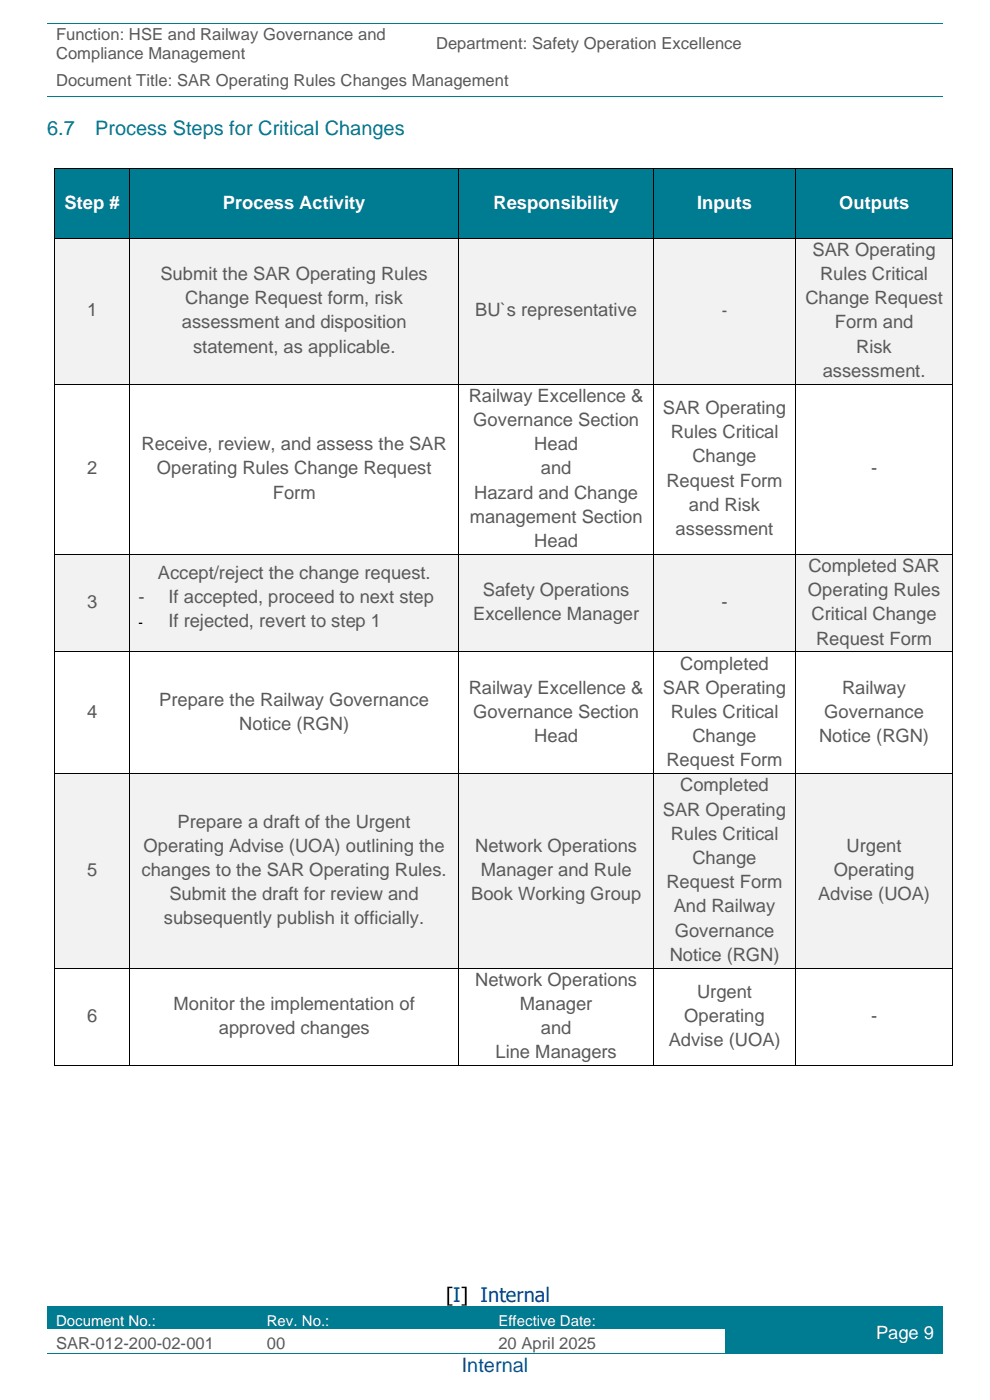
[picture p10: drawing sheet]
<svg xmlns="http://www.w3.org/2000/svg" width="210mm" height="297mm" viewBox="0 0 210 297" stroke-linecap="round" stroke-linejoin="round" font-family="sans-serif">
<defs><g id="words">
<g font-size="4.2" fill="#007c92">
<text x="10" y="28.6">6.7</text>
<text x="20.2" y="28.6">Process Steps for Critical Changes</text>
</g>
<text font-size="4.2" x="94.5" y="276.2">[I] Internal</text>
<text font-size="4.2" fill="#085393" x="97.9" y="291.2">Internal</text>
<g font-size="3.9" fill="#fff">
<text x="13.7" y="44.2">Step #</text>
<text x="47.3" y="44.2">Process Activity</text>
<text x="104.7" y="44.2">Responsibility</text>
<text x="147.9" y="44.2">Inputs</text>
<text x="178" y="44.2">Outputs</text>
<text x="185.8" y="284.1">Page 9</text>
</g>
<g font-size="3.9" fill="#595959">
<text x="34" y="59.4">Submit the SAR Operating Rules</text>
<text x="172.4" y="54.3">SAR Operating</text>
<text x="174" y="59.4">Rules Critical</text>
<text x="39.3" y="64.5">Change Request form, risk</text>
<text x="170.9" y="64.5">Change Request</text>
<text x="18.5" y="67.1">1</text>
<text x="38.6" y="69.6">assessment and disposition</text>
<text x="100.8" y="67.1">BU`s representative</text>
<text x="177.1" y="69.6">Form and</text>
<text x="40.9" y="74.8">statement, as applicable.</text>
<text x="181.7" y="74.8">Risk</text>
<text x="174.5" y="79.9">assessment.</text>
<text x="99.4" y="85.2">Railway Excellence &amp;</text>
<text x="140.6" y="87.8">SAR Operating</text>
<text x="30" y="95.5">Receive, review, and assess the SAR</text>
<text x="100.4" y="90.3">Governance Section</text>
<text x="113.4" y="95.5">Head</text>
<text x="142.3" y="92.9">Rules Critical</text>
<text x="18.5" y="100.6">2</text>
<text x="33.3" y="100.6">Operating Rules Change Request</text>
<text x="114.7" y="100.6">and</text>
<text x="146.9" y="98.1">Change</text>
<text x="184.8" y="100.6">-</text>
<text x="57.9" y="105.8">Form</text>
<text x="100.6" y="105.8">Hazard and Change</text>
<text x="141.4" y="103.2">Request Form</text>
<text x="99.6" y="110.9">management Section</text>
<text x="143.3" y="113.5">assessment</text>
<text x="146.1" y="108.3">and Risk</text>
<text x="113.4" y="116.1">Head</text>
<text x="33.5" y="122.9">Accept/reject the change request.</text>
<text x="171.5" y="121.3">Completed SAR</text>
<text x="18.5" y="129">3</text>
<text x="29.4" y="128">-</text>
<text x="35.7" y="128">If accepted, proceed to next step</text>
<text x="100.4" y="131.6">Excellence Manager</text>
<text x="102.4" y="126.5">Safety Operations</text>
<text x="153" y="129">-</text>
<text x="171.4" y="126.5">Operating Rules</text>
<text x="172.2" y="131.6">Critical Change</text>
<text x="35.7" y="133.1">If rejected, revert to step 1</text>
<text x="173.1" y="136.8">Request Form</text>
<text x="144.3" y="142">Completed</text>
<text x="33.8" y="149.8">Prepare the Railway Governance</text>
<text x="99.4" y="147.2">Railway Excellence &amp;</text>
<text x="140.6" y="147.2">SAR Operating</text>
<text x="178.6" y="147.2">Railway</text>
<text x="18.5" y="152.3">4</text>
<text x="50.8" y="154.9">Notice (RGN)</text>
<text x="100.4" y="152.3">Governance Section</text>
<text x="142.3" y="152.3">Rules Critical</text>
<text x="174.8" y="152.3">Governance</text>
<text x="113.4" y="157.5">Head</text>
<text x="146.9" y="157.5">Change</text>
<text x="173.8" y="157.5">Notice (RGN)</text>
<text x="141.4" y="162.6">Request Form</text>
<text x="144.3" y="167.9">Completed</text>
<text x="140.6" y="173">SAR Operating</text>
<text x="37.7" y="175.6">Prepare a draft of the Urgent</text>
<text x="142.3" y="178.2">Rules Critical</text>
<text x="18.5" y="185.9">5</text>
<text x="30" y="185.9">changes to the SAR Operating Rules.</text>
<text x="30.4" y="180.7">Operating Advise (UOA) outlining the</text>
<text x="100.8" y="180.7">Network Operations</text>
<text x="102" y="185.9">Manager and Rule</text>
<text x="146.9" y="183.3">Change</text>
<text x="176.9" y="185.9">Operating</text>
<text x="179.6" y="180.7">Urgent</text>
<text x="35.9" y="191">Submit the draft for review and</text>
<text x="100" y="191">Book Working Group</text>
<text x="141.4" y="188.4">Request Form</text>
<text x="173.6" y="191">Advise (UOA)</text>
<text x="34.8" y="196.1">subsequently publish it officially.</text>
<text x="142.9" y="193.5">And Railway</text>
<text x="142.1" y="203.8">Notice (RGN)</text>
<text x="143.1" y="198.7">Governance</text>
<text x="100.8" y="209.1">Network Operations</text>
<text x="36.8" y="214.2">Monitor the implementation of</text>
<text x="110.3" y="214.2">Manager</text>
<text x="147.9" y="211.7">Urgent</text>
<text x="18.5" y="216.8">6</text>
<text x="46.4" y="219.4">approved changes</text>
<text x="114.7" y="219.4">and</text>
<text x="141.9" y="221.9">Advise (UOA)</text>
<text x="145.2" y="216.8">Operating</text>
<text x="184.8" y="216.8">-</text>
<text x="105.1" y="224.5">Line Managers</text>
</g>
<g font-size="3.5" fill="#595959">
<text x="11.9" y="8.5">Function: HSE and Railway Governance and</text>
<text x="92.5" y="10.5">Department: Safety Operation Excellence</text>
<text x="11.9" y="12.5">Compliance Management</text>
<text x="11.9" y="18.2">Document Title: SAR Operating Rules Changes Management</text>
<text x="153.1" y="67">-</text>
<text x="11.9" y="286.3">SAR-012-200-02-001</text>
<text x="56.6" y="286.3">00</text>
<text x="105.7" y="286.3">20 April 2025</text>
</g>
<g font-size="3.2" fill="#fff">
<text x="11.9" y="281.3">Document No.:</text>
<text x="56.6" y="281.3">Rev. No.:</text>
<text x="105.7" y="281.3">Effective Date:</text>
</g>
<text font-size="2.8" x="29.4" y="133.1">-</text>
</g></defs>
<path d="M10 5.1h80.6" fill="none" stroke="#007c92" stroke-width=".21"/>
<path d="M90.6 5h.2v.2h-.2z" fill-rule="evenodd" fill="#007c92"/>
<path d="M90.8 5.1h80.4" fill="none" stroke="#007c92" stroke-width=".21"/>
<path d="M171.2 5h.2v.2h-.2z" fill-rule="evenodd" fill="#007c92"/>
<path d="M171.4 5.1h28.7M10 20.5h161.2" fill="none" stroke="#007c92" stroke-width=".21"/>
<path d="M171.2 20.4h.2v.2h-.2z" fill-rule="evenodd" fill="#007c92"/>
<path d="M171.4 20.5h28.7" fill="none" stroke="#007c92" stroke-width=".21"/>
<g fill="#007c92">
<path d="M10 277.3h44.7v4.6h-44.7z" fill-rule="evenodd"/>
<path d="M11.9 278.3h40.9v3.6h-40.9z" fill-rule="evenodd"/>
<path d="M54.7 277.3h49.2v4.6h-49.2z" fill-rule="evenodd"/>
<path d="M56.6 278.3h45.3v3.6h-45.3z" fill-rule="evenodd"/>
<path d="M103.9 277.3h50v4.6h-50z" fill-rule="evenodd"/>
<path d="M105.7 278.3h46.3v3.6h-46.3z" fill-rule="evenodd"/>
<path d="M153.9 277.3h46.2v9.7h-46.2z" fill-rule="evenodd"/>
<path d="M155.8 280.4h42.4v4.5h-42.4z" fill-rule="evenodd"/>
</g>
<path d="M10 277.2h44.7" fill="none" stroke="#007c92" stroke-width=".21"/>
<g fill="#007c92">
<path d="M10 277.3h44.7v1h-44.7z" fill-rule="evenodd"/>
<path d="M54.7 277.3h.1v1h-.1z" fill-rule="evenodd"/>
<path d="M54.7 277.1h.1v.2h-.1z" fill-rule="evenodd"/>
</g>
<path d="M54.8 277.2h49" fill="none" stroke="#007c92" stroke-width=".21"/>
<g fill="#007c92">
<path d="M54.8 277.3h49v1h-49z" fill-rule="evenodd"/>
<path d="M103.8 277.3h.2v1h-.2z" fill-rule="evenodd"/>
<path d="M103.8 277.1h.2v.2h-.2z" fill-rule="evenodd"/>
</g>
<path d="M104 277.2h49.9" fill="none" stroke="#007c92" stroke-width=".21"/>
<g fill="#007c92">
<path d="M104 277.3h49.9v1h-49.9z" fill-rule="evenodd"/>
<path d="M153.9 277.3h.2v1h-.2z" fill-rule="evenodd"/>
<path d="M153.9 277.1h.2v.2h-.2z" fill-rule="evenodd"/>
</g>
<path d="M154.1 277.2h46" fill="none" stroke="#007c92" stroke-width=".21"/>
<path d="M154.1 277.3h46v1h-46z" fill-rule="evenodd" fill="#007c92"/>
<path d="M10 287.1h44.7" fill="none" stroke="#007c92" stroke-width=".21"/>
<path d="M54.7 287h.1v.2h-.1z" fill-rule="evenodd" fill="#007c92"/>
<path d="M54.8 287.1h49" fill="none" stroke="#007c92" stroke-width=".21"/>
<path d="M103.8 287h.2v.2h-.2z" fill-rule="evenodd" fill="#007c92"/>
<path d="M104 287.1h49.9" fill="none" stroke="#007c92" stroke-width=".21"/>
<path d="M153.9 287h.2v.2h-.2z" fill-rule="evenodd" fill="#007c92"/>
<path d="M154.1 287.1h46" fill="none" stroke="#007c92" stroke-width=".21"/>
<g fill="#007c92">
<path d="M11.7 35.9h15.7v14.6h-15.7z" fill-rule="evenodd"/>
<path d="M13.5 40.6h12.1v5.1h-12.1z" fill-rule="evenodd"/>
<path d="M27.6 35.9h69.7v14.6h-69.7z" fill-rule="evenodd"/>
<path d="M29.4 40.6h66v5.1h-66z" fill-rule="evenodd"/>
<path d="M97.4 35.9h41.1v14.6h-41.1z" fill-rule="evenodd"/>
<path d="M99.3 40.6h37.4v5.1h-37.4z" fill-rule="evenodd"/>
<path d="M138.7 35.9h30v14.6h-30z" fill-rule="evenodd"/>
<path d="M140.5 40.6h26.4v5.1h-26.4z" fill-rule="evenodd"/>
<path d="M168.9 35.9h33.2v14.6h-33.2z" fill-rule="evenodd"/>
<path d="M170.7 40.6h29.5v5.1h-29.5z" fill-rule="evenodd"/>
</g>
<g fill="#000">
<path d="M11.5 35.7h.2v.2h-.2z" fill-rule="evenodd"/>
<path d="M11.5 35.7h.2v.2h-.2z" fill-rule="evenodd"/>
<path d="M27.4 35.7h.2v.2h-.2z" fill-rule="evenodd"/>
<path d="M97.3 35.7h.1v.2h-.1z" fill-rule="evenodd"/>
<path d="M138.5 35.7h.2v.2h-.2z" fill-rule="evenodd"/>
<path d="M168.7 35.7h.2v.2h-.2z" fill-rule="evenodd"/>
<path d="M202.1 35.7h.1v.2h-.1z" fill-rule="evenodd"/>
<path d="M202.1 35.7h.1v.2h-.1z" fill-rule="evenodd"/>
</g>
<path d="M11.6 35.9v14.6M11.7 35.8h15.7M27.5 35.9v14.6M27.6 35.8h69.7M97.3 35.9v14.6M97.4 35.8h41.1M138.6 35.9v14.6M138.7 35.8h30M168.8 35.9v14.6M168.9 35.8h33.2M202.1 35.9v14.6" fill="none" stroke="#000" stroke-width=".21"/>
<g fill="#f2f2f2">
<path d="M11.7 50.6h15.7v30.8h-15.7z" fill-rule="evenodd"/>
<path d="M13.5 63.5h12.1v5.1h-12.1z" fill-rule="evenodd"/>
<path d="M27.6 50.6h69.7v30.8h-69.7z" fill-rule="evenodd"/>
<path d="M29.4 55.8h66v5.1h-66z" fill-rule="evenodd"/>
<path d="M29.4 60.9h66v5.1h-66z" fill-rule="evenodd"/>
<path d="M29.4 66h66v5.2h-66z" fill-rule="evenodd"/>
<path d="M29.4 71.2h66v5.1h-66z" fill-rule="evenodd"/>
<path d="M97.4 50.6h41.1v30.8h-41.1z" fill-rule="evenodd"/>
<path d="M99.3 63.5h37.4v5.1h-37.4z" fill-rule="evenodd"/>
<path d="M138.7 50.6h30v30.8h-30z" fill-rule="evenodd"/>
<path d="M140.5 63.7h26.4v4.7h-26.4z" fill-rule="evenodd"/>
<path d="M168.9 50.6h33.2v30.8h-33.2z" fill-rule="evenodd"/>
<path d="M170.7 50.6h29.5v5.2h-29.5z" fill-rule="evenodd"/>
<path d="M170.7 55.8h29.5v5.1h-29.5z" fill-rule="evenodd"/>
<path d="M170.7 60.9h29.5v5.1h-29.5z" fill-rule="evenodd"/>
<path d="M170.7 66h29.5v5.2h-29.5z" fill-rule="evenodd"/>
<path d="M170.7 71.2h29.5v5.1h-29.5z" fill-rule="evenodd"/>
<path d="M170.7 76.3h29.5v5.1h-29.5z" fill-rule="evenodd"/>
</g>
<g fill="#000">
<path d="M11.5 50.5h.2v.1h-.2z" fill-rule="evenodd"/>
<path d="M27.4 50.5h.2v.1h-.2z" fill-rule="evenodd"/>
<path d="M97.3 50.5h.1v.1h-.1z" fill-rule="evenodd"/>
<path d="M138.5 50.5h.2v.1h-.2z" fill-rule="evenodd"/>
<path d="M168.7 50.5h.2v.1h-.2z" fill-rule="evenodd"/>
<path d="M202.1 50.5h.1v.1h-.1z" fill-rule="evenodd"/>
<path d="M11.5 81.4h.2v.2h-.2z" fill-rule="evenodd"/>
<path d="M27.4 81.4h.2v.2h-.2z" fill-rule="evenodd"/>
<path d="M97.3 81.4h.1v.2h-.1z" fill-rule="evenodd"/>
<path d="M138.5 81.4h.2v.2h-.2z" fill-rule="evenodd"/>
<path d="M168.7 81.4h.2v.2h-.2z" fill-rule="evenodd"/>
<path d="M202.1 81.4h.1v.2h-.1z" fill-rule="evenodd"/>
</g>
<g fill="none" stroke="#000" stroke-width=".21">
<path d="M11.6 50.6v30.8M11.7 50.6h15.7M27.5 50.6v30.8M27.6 50.6h69.7M97.3 50.6v30.8M97.4 50.6h41.1M138.6 50.6v30.8M138.7 50.6h30M168.8 50.6v30.8M168.9 50.6h33.2M202.1 50.6v30.8M11.6 81.6v35.9"/>
<path d="M11.7 81.5h15.7M27.5 81.6v35.9M27.6 81.5h69.7M97.3 81.6v35.9M97.4 81.5h41.1M138.6 81.6v35.9M138.7 81.5h30M168.8 81.6v35.9M168.9 81.5h33.2M202.1 81.6v35.9"/>
</g>
<g fill="#f2f2f2">
<path d="M11.7 117.7h15.7v20.5h-15.7z" fill-rule="evenodd"/>
<path d="M13.5 125.4h12.1v5.1h-12.1z" fill-rule="evenodd"/>
<path d="M27.6 117.7h69.7v20.5h-69.7z" fill-rule="evenodd"/>
<path d="M29.4 119.2h66v5.2h-66z" fill-rule="evenodd"/>
<path d="M29.4 124.4h66v5.1h-66z" fill-rule="evenodd"/>
<path d="M29.4 129.5h66v7.2h-66z" fill-rule="evenodd"/>
<path d="M97.4 117.7h41.1v20.5h-41.1z" fill-rule="evenodd"/>
<path d="M99.3 122.8h37.4v5.1h-37.4z" fill-rule="evenodd"/>
<path d="M99.3 127.9h37.4v5.2h-37.4z" fill-rule="evenodd"/>
<path d="M138.7 117.7h30v20.5h-30z" fill-rule="evenodd"/>
<path d="M140.5 125.4h26.4v5.1h-26.4z" fill-rule="evenodd"/>
<path d="M168.9 117.7h33.2v20.5h-33.2z" fill-rule="evenodd"/>
<path d="M170.7 117.7h29.5v5.1h-29.5z" fill-rule="evenodd"/>
<path d="M170.7 122.8h29.5v5.1h-29.5z" fill-rule="evenodd"/>
<path d="M170.7 127.9h29.5v5.2h-29.5z" fill-rule="evenodd"/>
<path d="M170.7 133.1h29.5v5.1h-29.5z" fill-rule="evenodd"/>
</g>
<g fill="#000">
<path d="M11.5 117.5h.2v.2h-.2z" fill-rule="evenodd"/>
<path d="M27.4 117.5h.2v.2h-.2z" fill-rule="evenodd"/>
<path d="M97.3 117.5h.1v.2h-.1z" fill-rule="evenodd"/>
<path d="M138.5 117.5h.2v.2h-.2z" fill-rule="evenodd"/>
<path d="M168.7 117.5h.2v.2h-.2z" fill-rule="evenodd"/>
<path d="M202.1 117.5h.1v.2h-.1z" fill-rule="evenodd"/>
<path d="M11.5 138.2h.2v.2h-.2z" fill-rule="evenodd"/>
<path d="M27.4 138.2h.2v.2h-.2z" fill-rule="evenodd"/>
<path d="M97.3 138.2h.1v.2h-.1z" fill-rule="evenodd"/>
<path d="M138.5 138.2h.2v.2h-.2z" fill-rule="evenodd"/>
<path d="M168.7 138.2h.2v.2h-.2z" fill-rule="evenodd"/>
<path d="M202.1 138.2h.1v.2h-.1z" fill-rule="evenodd"/>
</g>
<g fill="none" stroke="#000" stroke-width=".21">
<path d="M11.6 117.7v20.5M11.7 117.6h15.7M27.5 117.7v20.5M27.6 117.6h69.7M97.3 117.7v20.5M97.4 117.6h41.1M138.6 117.7v20.5M138.7 117.6h30M168.8 117.7v20.5M168.9 117.6h33.2M202.1 117.7v20.5M11.6 138.4v25.7"/>
<path d="M11.7 138.3h15.7M27.5 138.4v25.7M27.6 138.3h69.7M97.3 138.4v25.7M97.4 138.3h41.1M138.6 138.4v25.7M138.7 138.3h30M168.8 138.4v25.7M168.9 138.3h33.2M202.1 138.4v25.7"/>
</g>
<g fill="#f2f2f2">
<path d="M11.7 164.2h15.7v41.1h-15.7z" fill-rule="evenodd"/>
<path d="M13.5 182.2h12.1v5.1h-12.1z" fill-rule="evenodd"/>
<path d="M27.6 164.2h69.7v41.1h-69.7z" fill-rule="evenodd"/>
<path d="M29.4 171.9h66v5.2h-66z" fill-rule="evenodd"/>
<path d="M29.4 177.1h66v5.1h-66z" fill-rule="evenodd"/>
<path d="M29.4 182.2h66v5.1h-66z" fill-rule="evenodd"/>
<path d="M29.4 187.3h66v5.2h-66z" fill-rule="evenodd"/>
<path d="M29.4 192.5h66v5.1h-66z" fill-rule="evenodd"/>
<path d="M97.4 164.2h41.1v41.1h-41.1z" fill-rule="evenodd"/>
<path d="M99.3 177.1h37.4v5.1h-37.4z" fill-rule="evenodd"/>
<path d="M99.3 182.2h37.4v5.1h-37.4z" fill-rule="evenodd"/>
<path d="M99.3 187.3h37.4v5.2h-37.4z" fill-rule="evenodd"/>
<path d="M138.7 164.2h30v41.1h-30z" fill-rule="evenodd"/>
<path d="M140.5 164.2h26.4v5.2h-26.4z" fill-rule="evenodd"/>
<path d="M140.5 169.4h26.4v5.1h-26.4z" fill-rule="evenodd"/>
<path d="M140.5 174.5h26.4v5.1h-26.4z" fill-rule="evenodd"/>
<path d="M140.5 179.6h26.4v5.2h-26.4z" fill-rule="evenodd"/>
<path d="M140.5 184.8h26.4v5.1h-26.4z" fill-rule="evenodd"/>
<path d="M140.5 189.9h26.4v5.2h-26.4z" fill-rule="evenodd"/>
<path d="M140.5 195.1h26.4v5.1h-26.4z" fill-rule="evenodd"/>
<path d="M140.5 200.2h26.4v5.1h-26.4z" fill-rule="evenodd"/>
<path d="M168.9 164.2h33.2v41.1h-33.2z" fill-rule="evenodd"/>
<path d="M170.7 177.1h29.5v5.1h-29.5z" fill-rule="evenodd"/>
<path d="M170.7 182.2h29.5v5.1h-29.5z" fill-rule="evenodd"/>
<path d="M170.7 187.3h29.5v5.2h-29.5z" fill-rule="evenodd"/>
</g>
<g fill="#000">
<path d="M11.5 164.1h.2v.1h-.2z" fill-rule="evenodd"/>
<path d="M27.4 164.1h.2v.1h-.2z" fill-rule="evenodd"/>
<path d="M97.3 164.1h.1v.1h-.1z" fill-rule="evenodd"/>
<path d="M138.5 164.1h.2v.1h-.2z" fill-rule="evenodd"/>
<path d="M168.7 164.1h.2v.1h-.2z" fill-rule="evenodd"/>
<path d="M202.1 164.1h.1v.1h-.1z" fill-rule="evenodd"/>
<path d="M11.5 205.3h.2v.2h-.2z" fill-rule="evenodd"/>
<path d="M27.4 205.3h.2v.2h-.2z" fill-rule="evenodd"/>
<path d="M97.3 205.3h.1v.2h-.1z" fill-rule="evenodd"/>
<path d="M138.5 205.3h.2v.2h-.2z" fill-rule="evenodd"/>
<path d="M168.7 205.3h.2v.2h-.2z" fill-rule="evenodd"/>
<path d="M202.1 205.3h.1v.2h-.1z" fill-rule="evenodd"/>
<path d="M11.5 226h.2v.2h-.2z" fill-rule="evenodd"/>
<path d="M11.5 226h.2v.2h-.2z" fill-rule="evenodd"/>
<path d="M27.4 226h.2v.2h-.2z" fill-rule="evenodd"/>
<path d="M97.3 226h.1v.2h-.1z" fill-rule="evenodd"/>
<path d="M138.5 226h.2v.2h-.2z" fill-rule="evenodd"/>
<path d="M168.7 226h.2v.2h-.2z" fill-rule="evenodd"/>
<path d="M202.1 226h.1v.2h-.1z" fill-rule="evenodd"/>
<path d="M202.1 226h.1v.2h-.1z" fill-rule="evenodd"/>
</g>
<g fill="none" stroke="#000" stroke-width=".21">
<path d="M11.6 164.2v41.1M11.7 164.2h15.7M27.5 164.2v41.1M27.6 164.2h69.7M97.3 164.2v41.1M97.4 164.2h41.1M138.6 164.2v41.1M138.7 164.2h30M168.8 164.2v41.1M168.9 164.2h33.2M202.1 164.2v41.1M11.6 205.5v20.5"/>
<path d="M11.7 205.4h15.7M27.5 205.5v20.5M27.6 205.4h69.7M97.3 205.5v20.5M97.4 205.4h41.1M138.6 205.5v20.5M138.7 205.4h30M168.8 205.5v20.5M168.9 205.4h33.2M202.1 205.5v20.5M11.7 226.1h15.7M27.6 226.1h69.7"/>
<path d="M97.4 226.1h41.1M138.7 226.1h30M168.9 226.1h33.2"/>
</g>
<use href="#words"/>
</svg>
